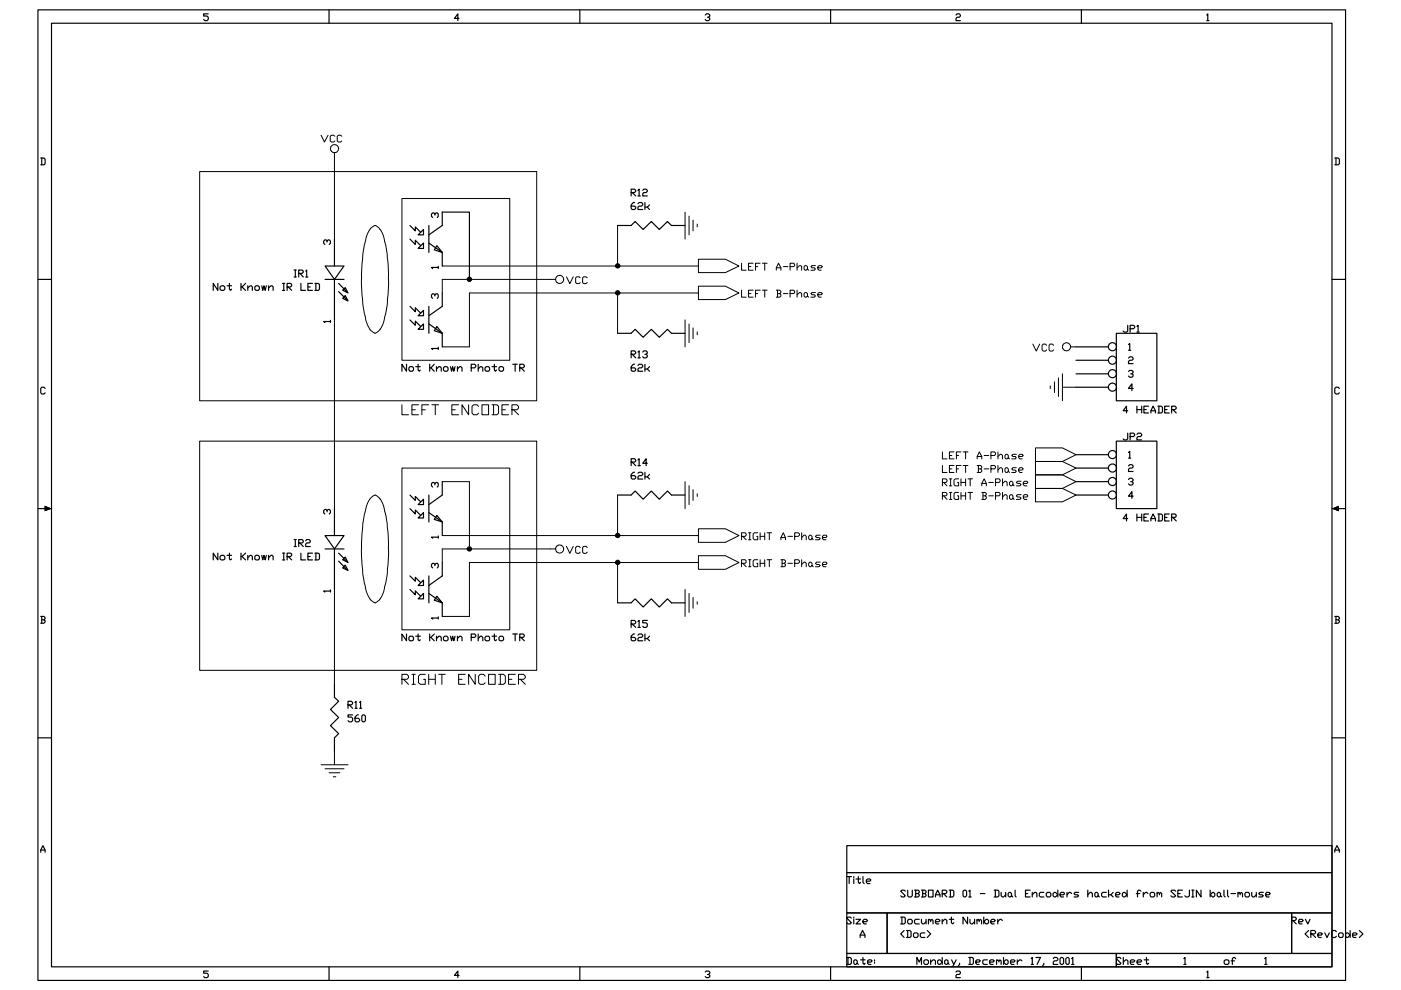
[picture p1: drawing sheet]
<svg xmlns="http://www.w3.org/2000/svg" width="297mm" height="210mm" viewBox="0 0 297 210" stroke-linecap="round" stroke-linejoin="round" font-family="sans-serif">
<!-- layer: TITLE -->
<g fill="none" stroke="#000" stroke-width=".25">
<path d="M8 2.1h277.3v205.8h-277.3zM10.9 4.9h271.5v200.1h-271.5zM44.2 2.9h-1v.5h.7l.3 .3v.4l-.3 .3h-.5l-.2-.3M69.8 2.1v2.8M97.3 3.9h-.9l.7-1v1.5M122.9 2.1v2.8M149.5 3.2l.3-.3h.4l.3 .3-.3 .5M150 3.7h.2l.3 .4-.3 .3h-.4l-.3-.3M176.1 2.1v2.8M202.7 3.2l.2-.3h.5l.2 .3-.2 .5h-.5l-.2 .2v.5h.9M229.3 2.1v2.8M255.9 3.2l.2-.3v1.5"/>
<path d="M255.9 4.4h.4M8.6 33.5h.7l.3 .3v.9l-.3 .2h-.7M8.8 33.5v1.4M283 33.5h.7l.3 .3v.9l-.3 .2h-.7M283.3 33.5v1.4M8 59.2h2.9M282.4 59.2h2.9M9.6 82.4l-.3-.3h-.5l-.2 .3v.9l.2 .2h.5l.3-.2M284 82.4l-.3-.3h-.4l-.3 .3v.9l.3 .2h.4l.3-.2M8 107.8h2.9M282.4 107.8h2.9M8.6 130.7h.7l.3 .3-.3 .4 .3 .2v.3l-.3 .2h-.7"/>
<path d="M8.8 130.7v1.4M8.8 131.4h.5M283 130.7h.7l.3 .3-.3 .4 .3 .2v.3l-.3 .2h-.7M283.3 130.7v1.4M283.3 131.4h.4M8 156.4h2.9M282.4 156.4h2.9M179.5 179.3h102.9v5.7h-102.9zM8.6 180.7v-.5l.5-.9 .5 .9v.5M8.6 180.2h1M179.5 185h102.9v8.6h-102.9zM179.5 193.6h8.6v8.6h-8.6z"/>
<path d="M182.4 198.8v-.5l.5-1 .5 1v.5M182.4 198.3h1M188.1 193.6h85.8v8.6h-85.8zM191.7 197.3l-.7 .7 .7 .8M191.9 188.9l-.2-.2h-.5l-.2 .2 .9 1-.2 .3h-.5l-.2-.3M192.2 197.3h.7l.3 .2v1l-.3 .3h-.7M192.4 188.7v1.2l.3 .3h.5l.2-.3v-1.2M192.4 197.3v1.5M193.7 198l.2-.2h.5l.2 .2v.5l-.2 .3h-.5l-.2-.3zM193.9 188.7h.7l.3 .2v.3l-.3 .3 .3 .4-.3 .3h-.7M194.1 188.7v1.5M194.1 189.5h.5"/>
<path d="M195.4 188.7h.7l.2 .2v.3l-.2 .3 .2 .4-.2 .3h-.7M195.6 189.5h.5M195.6 188.7v1.5M196.1 197.8h-.7l-.3 .2v.5l.3 .3h.7M196.6 197.3l.7 .7-.7 .8M196.8 188.7h1v1.5h-1zM198.3 190.2v-.5l.5-1 .5 1v.5M198.3 189.7h1M199.8 189.5h.7l.2-.6-.2-.2h-.7v1.5M200 189.5l.7 .7M201.3 188.7h.7l.2 .2v1l-.2 .3h-.7M201.5 188.7v1.5"/>
<path d="M204.2 188.9l.2-.2 .5 .2v1l-.2 .3h-.3l-.2-.3zM205.4 188.9l.3-.2v1.5M205.4 190.2h.5M207.9 189.5h.9M210.8 188.7h.7l.3 .2v1l-.3 .3h-.7M211 188.7v1.5M212.3 189.2v.7l.2 .3h.3l.4-.5M213.2 189.2v1M214.5 189.9l-.5 .3-.3-.3v-.4l.5-.3 .3 .3v.4l.2 .3M215.2 188.7v1.2l.2 .3M217.4 189.5h.5M218.4 188.7h-1v1.5h1"/>
<path d="M218.9 189.7l.5-.5h.2l.2 .3v.7M218.9 189.2v1M221.3 189.2h-.7l-.3 .3v.4l.3 .3h.7M221.8 189.5l.3-.3h.4l.3 .3v.4l-.3 .3h-.4l-.3-.3zM223.3 189.5l.2-.3h.3l.5 .5-.5 .5h-.3l-.2-.3zM224.3 188.7v1.5M224.7 189.7h.8l.2-.2-.2-.3h-.5l-.3 .3v.4l.3 .3h.5M226.2 189.2v1M227.2 189.5l-.3-.3h-.2l-.5 .5M228.7 189.2h-.8l-.2 .3 .2 .2h.5l.3 .2-.3 .3h-.7M230.6 189.7l.5-.5h.3l.2 .3v.7M230.6 188.7v1.5"/>
<path d="M232.8 189.9l-.2 .3h-.3l-.2-.3v-.4l.2-.3h.3l.2 .3v.4l.3 .3M234.6 189.2h-.8l-.2 .3v.4l.2 .3h.8M235 188.7v1.5M235.5 189.7l.5 .5M236 189.2l-.5 .5h-.5M236.5 189.7h.7l.3-.2-.3-.3h-.4l-.3 .3v.4l.3 .3h.4M238 189.5l.2-.3h.3l.5 .5-.5 .5h-.3l-.2-.3zM239 188.7v1.5M240.9 189.5h.7M241.9 188.9l-.3-.2-.4 .2v1.3M242.4 189.2v1M243.4 189.5l-.3-.3h-.2l-.5 .5"/>
<path d="M243.8 189.5l.3-.3h.5l.2 .3v.4l-.2 .3h-.5l-.3-.3zM245.3 189.5l.3-.3 .2 .3v.2M245.3 189.2v1M245.8 189.5l.2-.3 .3 .3v.7M249.3 188.9l-.3-.2h-.5l-.3 .2 1.1 1-.3 .3h-.5l-.3-.3M249.7 189.5h.5M250.7 188.7h-1v1.5h1M252.2 188.7v1.2l-.3 .3h-.4l-.3-.3M252.7 190.2h.5M252.7 188.7h.5M252.9 188.7v1.5M254.6 188.7v1.5l-.9-1.5v1.5"/>
<path d="M256.6 188.7v1.5M257.1 189.2l.5 .3v.4l-.3 .3h-.2l-.5-.5zM258.8 189.9l-.3 .3-.4-.3v-.4l.2-.3 .5 .3v.4l.2 .3M259.5 188.7v1.2l.3 .3M260.3 188.7v1.2l.2 .3M261 189.5h1M262.5 189.5l.2-.3 .2 .5M262.5 189.2v1M262.9 189.5l.3-.3 .2 .3v.7M264.2 189.2h.5l.2 .3v.4l-.2 .3h-.5l-.3-.3v-.4zM265.4 189.2v.7l.2 .3h.3l.5-.5M266.4 189.2v1"/>
<path d="M267.8 189.2h-.7l-.2 .3 .2 .2h.5l.2 .2-.2 .3h-.7M268.4 189.7h.7l.2-.2-.2-.3h-.5l-.2 .3v.4l.2 .3h.5M273.9 193.6h8.5v8.6h-8.5zM277.5 197.3l-.8 .7 .8 .8M277.9 198h.8l.2-.2v-.3l-.2-.2h-.8v1.5M278.2 198l.7 .8M279.4 198.3h.7l.3-.3-.3-.2h-.4l-.3 .2v.5l.3 .3h.4M280.9 197.8l.4 1 .6-1M283 180.7v-.5l.5-.9 .5 .9v.5M283 180.2h1M283.3 197.5l-.2-.2h-.5l-.3 .2v1l.3 .3h.5l.2-.3M283.8 198l.3-.2h.5l.2 .2v.5l-.2 .3h-.5l-.3-.3z"/>
<path d="M285.3 198l.4-.2 .6 .5-.6 .5h-.2l-.2-.3zM286.3 197.3v1.5M286.8 198.3h.7l.2-.3-.2-.2h-.5l-.2 .2v.5l.2 .3h.5M288.2 197.3l.8 .7-.8 .8M44.2 205.9h-1v.4h.7l.3 .3v.5l-.3 .2h-.5l-.2-.2M69.8 205v2.9M97.3 206.8h-.9l.7-.9v1.4M122.9 205v2.9M149.5 206.1l.3-.2h.4l.3 .2v.2l-.3 .3M150 206.6l.5 .2v.3l-.3 .2h-.4l-.3-.2M176.1 205v2.9M179.5 202.2h57.2v2.8h-57.2z"/>
<path d="M194.4 204.5v-1.5l.5 1 .5-1v1.5M195.9 203.7l.2-.2h.5l.2 .2v.5l-.2 .3h-.5l-.2-.3zM197.3 204l.5-.5h.3l.2 .2v.8M197.3 203.5v1M198.8 203.7l.5-.2 .5 .5-.5 .5h-.2l-.3-.3zM199.8 203v1.5M201 204.2l-.5 .3-.2-.3v-.5l.4-.2 .3 .2v.5l.3 .3M201.8 203.5l.4 1M202.7 206.1l.2-.2h.5l.2 .2-.2 .5h-.5l-.2 .2v.5h.9M202.7 203.5l-.7 1.4h-.2M203.5 204.2v.3l-.3 .2M205.4 203h.8l.2 .3v.9l-.2 .3h-.8"/>
<path d="M205.7 203v1.5M206.9 204h.7l.3-.3-.3-.2h-.5l-.2 .2v.5l.2 .3h.5M209.3 203.5h-.7l-.2 .2v.5l.2 .3h.7M209.8 204h.8l.2-.3-.2-.2h-.5l-.3 .2v.5l.3 .3h.5M211.3 203.7l.2-.2 .3 .2v.3M211.3 203.5v1M211.8 203.7l.2-.2 .3 .2v.8M212.8 203v1.5M213.2 203.5l.5 .2v.5l-.2 .3h-.3l-.4-.5zM214.2 204h.8l.2-.3-.2-.2h-.5l-.3 .2v.5l.3 .3h.5M215.7 203.5v1M216.7 203.7l-.5-.2-.5 .5"/>
<path d="M218.7 203.3l.2-.3v1.5M218.7 204.5h.4M219.6 203h1l-.7 1.5M221.3 204.2v.3l-.2 .2M223.3 203.3l.2-.3h.5l.3 .3v.2l-.3 .2h-.5l-.2 .3v.5h1M224.7 203.3l.3-.3h.3l.2 .3v.9l-.2 .3h-.3l-.3-.3zM226 203.3l.2-.3h.3l.2 .3v.9l-.2 .3h-.3l-.2-.3zM227.2 203.3l.3-.3v1.5M227.2 204.5h.5M229.3 205v2.9M236.7 202.2h45.7v2.8h-45.7zM251 203.3l.2-.3v1.5"/>
<path d="M251 204.5h.5M255.9 206.1l.2-.2v1.4M255.9 207.3h.4M268.1 203.3l.3-.3v1.5M268.1 204.5h.5"/>
</g>
<path d="M9.5 107.2l1.4 .6-1.4 .6zM282.4 107.8l1.4-.6v1.2z" fill="#000"/>
<!-- layer: PARTTEXT -->
<g fill="none" stroke="#000" stroke-width=".25">
<path d="M62.4 58.7h.4M62.4 57.2h.4M62.6 57.2v1.5M63.3 58h.8l.2-.5-.2-.3h-.8v1.5M63.6 58l.7 .7M64.8 57.5l.2-.3v1.5M64.8 58.7h.5M133.8 40.8h.7l.3-.4-.3-.3h-.7v1.4M134 40.8l.8 .7M134.5 42.9h-.2l-.5 .5v.8l.2 .2h.5l.3-.2v-.3l-.3-.2h-.7M135.3 40.4l.2-.3v1.4M135.3 43.2l.2-.3h.5l.3 .3v.2l-.3 .3h-.5l-.2 .2v.5h1"/>
<path d="M135.3 41.5h.5M136.3 40.4l.2-.3h.5l.2 .3-.2 .4h-.5l-.2 .3v.4h.9M136.7 42.9v1.5M137.2 43.9l.5 .5M137.7 43.4l-.5 .5h-.5M46.2 60.1v1.5l-1-1.5v1.5M46.7 60.8l.2-.2h.5l.3 .2v.5l-.3 .3h-.5l-.2-.3zM48.1 60.6h1M48.6 60.1v1.2l.3 .3 .2-.3M51.1 60.1v1.5M51.3 60.8l.8 .8M52.1 60.1l-.8 .7h-.2"/>
<path d="M52.5 61.1l.5-.5h.3l.2 .2v.8M52.5 60.6v1M54 60.8l.3-.2h.4l.3 .2v.5l-.3 .3h-.4l-.3-.3zM55.5 60.6l.2 1 .3-1 .2 1 .3-1M56.9 61.1l.5-.5h.3l.2 .2v.8M56.9 60.6v1M59.9 61.6h.5M59.9 60.1h.5M60.2 60.1v1.5M60.9 60.8h.7l.2-.2v-.3l-.2-.2h-.7v1.5M61.1 60.8l.7 .8M63.8 60.1v1.5h1"/>
<path d="M65.3 60.8h.5M66.3 60.1h-1v1.5h1M66.8 60.1h.7l.2 .2v1l-.2 .3h-.7M67 60.1v1.5M86.2 77.2v1.5l-1-1.5v1.5M86.9 77.7h.5l.3 .3v.5l-.3 .2h-.5l-.2-.2v-.5zM88.1 77.7h1M88.6 77.2v1.3l.3 .2 .2-.2M91.1 77.2v1.5M91.4 78l.7 .7M92.1 77.2l-.7 .8h-.3M92.5 78.2l.5-.5h.3l.3 .3v.7"/>
<path d="M92.5 77.7v1M94 78l.3-.3h.4l.3 .3v.5l-.3 .2h-.4l-.3-.2zM95.5 77.7l.3 1 .2-1 .2 1 .3-1M97 78.2l.5-.5h.2l.3 .3v.7M97 77.7v1M99.9 78h.7l.3-.3v-.2l-.3-.3h-.7v1.5M101.4 78.2l.5-.5h.2l.3 .3v.7M101.4 77.2v1.5M102.8 78l.3-.3h.5l.2 .3v.5l-.2 .2h-.5l-.3-.2zM104.3 77.7h1M104.8 77.2v1.3l.2 .2 .3-.2M105.8 78l.2-.3h.5l.3 .3v.5l-.3 .2h-.5l-.2-.2z"/>
<path d="M108.7 77.2h1M109.2 77.2v1.5M110.2 78h.7l.3-.3v-.2l-.3-.3h-.7v1.5M110.4 78l.8 .7M133.8 75.1h.7l.3-.5-.3-.2h-.7v1.5M134 75.1l.8 .8M134.5 77.2h-.2l-.5 .5v.8l.2 .2h.5l.3-.2-.3-.5h-.7M135.3 74.6l.2-.2v1.5M135.3 77.5l.2-.3h.5l.3 .3v.2l-.3 .3h-.5l-.2 .2v.5h1M135.3 75.9h.5M136.3 74.6l.2-.2h.5l.2 .2-.2 .5M136.7 75.1h.3l.2 .3v.2l-.2 .3h-.5l-.2-.3"/>
<path d="M136.7 77.2v1.5M137.2 78.2l.5 .5M137.7 77.7l-.5 .5h-.5M239.1 69v1.2l-.3 .2h-.4l-.3-.2M239.6 69.7h.7l.3-.3v-.2l-.3-.2h-.7v1.4M241 69.2l.3-.2v1.4M241 70.4h.6M133.8 98h.7l.3-.2v-.3l-.3-.2h-.7v1.4M134 98l.8 .7M135.3 97.5l.2-.2v1.4M135.3 98.7h.5M137.2 98.2h-.9l.7-.9v1.4"/>
<path d="M239.1 87.1h-1l.7-1v1.5M239.1 91.8v1.3l-.3 .2h-.4l-.3-.2M239.6 92.6h.7l.3-.5-.3-.3h-.7v1.5M241 92.1l.3-.3h.5l.3 .3-.3 .5h-.5l-.3 .2v.5h1.1M241 86.1v1.5M241 86.8h1.1M242.1 86.1v1.5M242.5 86.8h.5M243.5 86.1h-1v1.5h1M244 87.6v-.5l.5-1 .5 1v.5M244 87.1h1M245.5 86.1h.7l.3 .3v.9l-.3 .3h-.7"/>
<path d="M245.7 86.1v1.5M246.9 86.8h.5M247.9 86.1h-1v1.5h1M248.4 86.8h.7l.3-.4-.3-.3h-.7v1.5M248.7 86.8l.7 .8M46.2 117.3v1.4l-1-1.4v1.4M46.7 118l.2-.3h.5l.3 .3v.5l-.3 .2h-.5l-.2-.2zM48.1 117.7h1M48.6 117.3v1.2l.3 .2 .2-.2M51.1 117.3v1.4M51.3 118l.8 .7M52.1 117.3l-.8 .7h-.2"/>
<path d="M52.5 118.3l.5-.6h.3l.2 .3v.7M52.5 117.7v1M54 118l.3-.3h.4l.3 .3v.5l-.3 .2h-.4l-.3-.2zM55.5 117.7l.2 1 .3-1 .2 1 .3-1M56.9 118.3l.5-.6h.3l.2 .3v.7M56.9 117.7v1M59.9 118.7h.5M59.9 117.3h.5M60.2 117.3v1.4M60.9 118h.7l.2-.3v-.2l-.2-.2h-.7v1.4M61.1 118l.7 .7M62.4 115.9h.4"/>
<path d="M62.4 114.4h.4M62.6 114.4v1.5M63.3 115.1h.8l.2-.2v-.2l-.2-.3h-.8v1.5M63.6 115.1l.7 .8M63.8 117.3v1.4h1M64.8 114.7l.2-.3h.5l.3 .3v.2l-.3 .2h-.5l-.2 .3v.5h1M65.3 118h.5M66.3 117.3h-1v1.4h1M66.8 117.3h.7l.2 .2v1l-.2 .2h-.7M67 117.3v1.4M134.5 100.1h-.2l-.5 .5v.7l.2 .3h.5l.3-.3-.3-.4h-.7M135.3 100.3l.2-.2h.5l.3 .2v.3l-.3 .3h-.5l-.2 .2v.5h1"/>
<path d="M136.7 100.1v1.5M137.2 101.1l.5 .5M137.7 100.6l-.5 .5h-.5M239.1 110h-1l.7-1v1.5M241 109v1.5M241 109.7h1.1M242.1 109v1.5M242.5 109.7h.5M243.5 109h-1v1.5h1M244 110.5v-.5l.5-1 .5 1v.5M244 110h1M245.5 109h.7l.3 .2v1l-.3 .3h-.7"/>
<path d="M245.7 109v1.5M246.9 109.7h.5M247.9 109h-1v1.5h1M248.4 109.7h.7l.3-.5-.3-.2h-.7v1.5M248.7 109.7l.7 .8M86.2 134.4v1.5l-1-1.5v1.5M86.9 134.9h.5l.3 .2v.6l-.3 .2h-.5l-.2-.2v-.6zM88.1 134.9h1M88.6 134.4v1.3l.3 .2 .2-.2M91.1 134.4v1.5M91.4 135.1l.7 .8M92.1 134.4l-.7 .7h-.3"/>
<path d="M92.5 135.4l.5-.5h.3l.3 .2v.8M92.5 134.9v1M94 135.1l.3-.2h.4l.3 .2v.6l-.3 .2h-.4l-.3-.2zM95.5 134.9l.3 1 .2-1 .2 1 .3-1M97 135.4l.5-.5h.2l.3 .2v.8M97 134.9v1M99.9 135.1h.7l.3-.4-.3-.3h-.7v1.5M101.4 135.4l.5-.5h.2l.3 .2v.8M101.4 134.4v1.5M102.8 135.1l.3-.2h.5l.2 .2v.6l-.2 .2h-.5l-.3-.2zM104.3 134.9h1M104.8 134.4v1.3l.2 .2 .3-.2"/>
<path d="M105.8 135.1l.2-.2h.5l.3 .2v.6l-.3 .2h-.5l-.2-.2zM108.7 134.4h1M109.2 134.4v1.5M110.2 135.1h.7l.3-.4-.3-.3h-.7v1.5M110.4 135.1l.8 .8M133.8 132.3h.7l.3-.2v-.3l-.3-.3h-.7v1.5M134 132.3l.8 .7M134.5 134.4h-.2l-.5 .5v.8l.2 .2h.5l.3-.2v-.3l-.3-.3h-.7M135.3 131.8l.2-.3v1.5M135.3 134.7l.2-.3h.5l.3 .3-.3 .4h-.5l-.2 .3v.5h1M135.3 133h.5M136.7 134.4v1.5"/>
<path d="M137.2 131.5h-.9v.6h.7l.2 .2v.5l-.2 .2h-.5l-.2-.2M137.2 135.4l.5 .5M137.7 134.9l-.5 .5h-.5M73.8 149.5h.7l.3-.3v-.3l-.3-.2h-.7v1.5M74 149.5l.8 .7M74.8 151.6h-1v.4h.7l.3 .3v.5l-.3 .2h-.5l-.2-.2M75.3 148.9l.2-.2v1.5M75.3 150.2h.4M76 151.6h-.3l-.4 .4v.8l.2 .2h.5l.2-.2v-.3l-.2-.2h-.7M76.2 148.9l.3-.2v1.5M76.2 150.2h.5M77 151.6h.2l.3 .2v1l-.3 .2h-.2l-.3-.2v-1z"/>
<path d="M179.5 185.9h1M180 185.9v1.4M180.5 194.7l-.2-.2h-.5l-.3 .2 1 .9-.2 .3h-.5l-.3-.3M181 185.9v.2M181 186.4v.9M181 194.5v.2M181 194.9v1M181.5 194.9h1l-1 1h1M181.5 186.4h1M182 185.9v1.2l.2 .2 .3-.2M183 185.9v1.2l.2 .2M183 195.4h.7l.2-.2-.2-.3h-.5l-.2 .3v.4l.2 .3h.5"/>
<path d="M183.7 186.8h.7l.3-.2-.3-.2h-.5l-.2 .2v.5l.2 .2h.5M191 194.5h.7l.2 .2v.9l-.2 .3h-.7M191.2 194.5v1.4M192.7 194.9h.5l.2 .3v.4l-.2 .3h-.5l-.3-.3v-.4zM194.9 194.9h-.8l-.2 .3v.4l.2 .3h.8M195.4 194.9v.7l.2 .3h.3l.4-.5M196.3 194.9v1M196.8 195.2l.3-.3 .2 .5M196.8 194.9v1M197.3 195.2l.3-.3 .2 .3v.7M198.3 195.4h.8l.2-.2-.2-.3h-.6l-.2 .3v.4l.2 .3h.6M199.8 195.4l.5-.5h.2l.2 .3v.7"/>
<path d="M199.8 194.9v1M201.3 194.9h.9M201.7 194.5v1.1l.3 .3 .2-.3M205.1 194.5v1.4l-.9-1.4v1.4M205.7 194.9v.7l.2 .3h.3l.4-.5M206.6 194.9v1M207.1 195.2l.3-.3 .2 .5M207.1 194.9v1M207.6 195.2l.3-.3 .2 .3v.7M208.6 194.5v1.4M209.1 194.9h.2l.3 .3v.4l-.3 .3h-.2l-.5-.5zM210.1 195.4h.7l.2-.2-.2-.3h-.5l-.2 .3v.4l.2 .3h.5"/>
<path d="M211.5 194.9v1M212.5 195.2l-.2-.3h-.3l-.5 .5M273.9 195.2h.7l.2-.3v-.2l-.2-.2h-.7v1.4M274.1 195.2l.7 .7M275.3 195.4h.8l.2-.2-.2-.3h-.6l-.2 .3v.4l.2 .3h.6M276.8 194.9l.5 1 .4-1M179.5 203h.8l.2 .3v.9l-.2 .3h-.8M179.8 203v1.5M181.7 204.2l-.2 .3h-.3l-.2-.3v-.5l.5-.2 .2 .2v.5l.3 .3M182.5 203.5h.9M183 203v1.2l.2 .3 .2-.3M183.9 204h.8l.2-.3-.2-.2h-.5l-.3 .2v.5l.3 .3h.5"/>
<path d="M185.4 203.5v.2M185.4 204v.2M237.7 203.3l-.3-.3h-.5l-.2 .3 1 .9-.3 .3h-.5l-.2-.3M238.2 204l.5-.5h.2l.2 .2v.8M238.2 203v1.5M239.6 204h.8l.2-.3-.2-.2h-.5l-.3 .2v.5l.3 .3h.5M241.1 204h.8l.2-.3-.2-.2h-.6l-.2 .2v.5l.2 .3h.6M242.6 203.5h.9M243.1 203v1.2l.2 .3 .2-.3M259.5 203.7l.3-.2h.5l.3 .2v.5l-.3 .3h-.5l-.3-.3zM261 203.7h.7M262 203.3l-.3-.3-.4 .3v1.2"/>
</g>
<!-- layer: PARTS -->
<g fill="none" stroke="#000" stroke-width=".25">
<path d="M68.9 56.4h4l-2 2.8zM68.9 59.2h4M69.3 51.3l.3-.4 .5 .2v.5l-.3 .2M69.3 51.1l-.2-.2h-.2l-.3 .2v.5l.3 .2M70.9 50.7v5.7M70.9 59.2v8.6M86.9 47.8l1.2 1.2v-.9l1.1 1.1M86.9 50.7l1.2 1.1v-.9l1.1 1.2M88.6 49.8l1.2-1.1v1.1zM88.6 52.7l1.2-1.2v1.2zM90.9 51.5l2.9 2v2.9M90.9 47.8v5.7"/>
<path d="M92.2 45.6l.3-.5h.2l.2 .3v.5l-.2 .2M92.2 45.4l-.2-.3h-.3l-.2 .3v.5l.2 .2M92.6 52.1l1.2 1.4-1.7-.5zM92.9 56.7h-1.4l.2 .3M92.9 56.5v.5M93.8 45v2.8l-2.9 2M130.9 47.8h2.9l.9-.8 1.7 1.7 1.7-1.7 1.7 1.7 1.7-1.7 .9 .8h2.8M70.1 68.2h-1.5l.3 .2M70.1 67.9v.5M71.8 60.1l1.7 1.7M71.8 61.8l1.7 1.7M73.2 62.7l.6 1.1-1.2-.5z"/>
<path d="M73.2 61l.6 1.1-1.2-.6zM86.9 65l1.2 1.1v-.9l1.1 1.2M86.9 67.8l1.2 1.2v-.9l1.1 1.1M88.6 66.9l1.2-1.1v1.1zM88.6 69.8l1.2-1.1v1.1zM90.9 68.7l2.9 2v2.8M90.9 65v5.7M92.2 62.8l.3-.5h.2l.2 .2v.5l-.2 .3M92.2 62.5l-.2-.2h-.3l-.2 .2v.5l.2 .3M92.6 69.2l1.2 1.5-1.7-.6zM92.9 73.9h-1.4l.2 .2M92.9 73.6v.5"/>
<path d="M93.8 62.1v2.9l-2.9 1.9M130.9 70.7h2.9l.9-.9 1.7 1.7 1.7-1.7 1.7 1.7 1.7-1.7 .9 .9h2.8M235 73.5a.86 .86 0 0 1 1.2-.8 .86 .86 0 0 1 .3 1.5 .86 .86 0 0 1-1.4-.3l-.1-.4h-6.9M235 76.4a.86 .86 0 0 1 1.2-.8 .86 .86 0 0 1 .3 1.4 .86 .86 0 0 1-1.4-.3l-.1-.3h-6.9M235 79.2a.86 .86 0 0 1 1.2-.7 .86 .86 0 0 1 .3 1.4 .86 .86 0 0 1-1.4-.3l-.1-.3h-6.9M236.7 70.7h8.6v14.3h-8.6zM239.3 73l.2-.2v1.5M239.3 75.9l.2-.2h.5l.2 .2v.3l-.2 .2h-.5l-.2 .2v.5h.9M239.3 78.8l.2-.3h.5l.2 .3v.2l-.2 .3M239.3 74.3h.4M239.7 79.3l.5 .2v.2l-.2 .3h-.5l-.2-.3M235 82.1a.86 .86 0 0 1 1.2-.8 .86 .86 0 0 1 .3 1.4 .86 .86 0 0 1-1.4-.3l-.1-.3h-6.9"/>
<path d="M235 96.4a.86 .86 0 0 1 1.2-.8 .86 .86 0 0 1 .3 1.4 .86 .86 0 0 1-1.4-.3l-.1-.3h-6.9M235 99.2a.86 .86 0 0 1 1.2-.7 .86 .86 0 0 1 .3 1.4 .86 .86 0 0 1-1.4-.3l-.1-.4h-6.9M236.7 93.5h8.6v14.3h-8.6zM239.3 95.9l.2-.2v1.4M239.3 98.8l.2-.3h.5l.2 .3v.2l-.2 .2h-.5l-.2 .3v.5h.9M239.3 97.1h.4M240.2 82.4h-.9l.7-1v1.4M68.9 113.6h4l-2 2.8zM68.9 116.4h4M69.3 108.5v-.2l.5-.3 .3 .3v.4l-.3 .3M69.3 108.3l-.2-.3h-.2l-.3 .3v.4l.3 .3M70.9 107.8v5.8"/>
<path d="M70.9 116.4v8.6M71.8 117.3l1.7 1.7M71.8 119l1.7 1.7M73.2 119.8l.6 1.2-1.2-.6zM73.2 118.1l.6 1.2-1.2-.6zM86.9 105l1.2 1.1v-.8l1.1 1.1M86.9 107.8l1.2 1.2v-.9l1.1 1.2M88.6 107l1.2-1.2v1.2zM88.6 109.8l1.2-1.1v1.1zM90.9 108.7l2.9 2v2.9M90.9 105v5.7M92.2 102.8v-.3l.3-.2h.2l.2 .2v.5l-.2 .3"/>
<path d="M92.2 102.5l-.2-.2h-.3l-.2 .2v.5l.2 .3M92.2 119.9v-.2l.3-.3h.2l.2 .3v.5l-.2 .2M92.2 119.7l-.2-.3h-.3l-.2 .3v.5l.2 .2M92.6 109.3l1.2 1.4-1.7-.6zM92.9 113.9h-1.4l.2 .2M92.9 113.6v.5M93.8 102.1v2.9l-2.9 2M93.8 119.3v2.8l-2.9 2M130.9 105h2.9l.9-.9 1.7 1.7 1.7-1.7 1.7 1.7 1.7-1.7 .9 .9h2.8M235 102.1a.86 .86 0 0 1 1.2-.8 .86 .86 0 0 1 .3 1.4 .86 .86 0 0 1-1.4-.3l-.1-.3h-6.9M235 105a.86 .86 0 0 1 1.2-.8 .86 .86 0 0 1 .3 1.4 .86 .86 0 0 1-1.4-.3l-.1-.3h-6.9M239.3 101.7l.2-.3h.5l.2 .3-.2 .4"/>
<path d="M239.7 102.1l.5 .2v.3l-.2 .2h-.5l-.2-.2M240.2 105.2h-.9l.7-1v1.5M70.1 125.3h-1.5l.3 .2M70.1 125.1v.4M86.9 122.1l1.2 1.1v-.8l1.1 1.1M86.9 125l1.2 1.1v-.8l1.1 1.1M88.6 124.1l1.2-1.1v1.1zM88.6 127l1.2-1.2v1.2zM90.9 125.8l2.9 2v2.9M90.9 122.1v5.7M92.6 126.4l1.2 1.4-1.7-.5zM92.9 131h-1.4l.2 .2"/>
<path d="M92.9 130.8v.4M130.9 127.8h2.9l.9-.8 1.7 1.7 1.7-1.7 1.7 1.7 1.7-1.7 .9 .8h2.8M70.9 145v2.8l.9 .9-1.7 1.7 1.7 1.7-1.7 1.8 1.7 1.6-.9 .9v2.9"/>
</g>
<!-- layer: WIRE -->
<path d="M93.8 45h5.7v14.2" fill="none" stroke="#000" stroke-width=".25"/>
<g fill="none" stroke="#000" stroke-width=".57">
<path d="M99.2 59.2l.3-.3 .3 .3M99.8 59.2l-.3 .3-.3-.3M130.7 56.4l.3-.3 .2 .3M131.3 56.4l-.3 .2-.4-.2M130.7 62.1l.3-.3 .2 .3M131.3 62.1l-.3 .3-.4-.3M99.8 116.4a.28 .28 0 0 1-.4 .3 .28 .28 0 0 1-.1-.5 .28 .28 0 0 1 .5 0v.2"/>
<circle cx="130.9" cy="113.5" r=".3"/>
<circle cx="130.9" cy="119.2" r=".3"/>
</g>
<g fill="none" stroke="#000" stroke-width=".21">
<path d="M70.9 33.5v17.2M93.8 56.4h37.1M116.7 59.2h-22.9v2.9M130.9 47.8v8.6h17.2M70.9 67.8v40M130.9 62.1v8.6M148.1 62.1h-48.6v11.4h-5.7M225.3 82.1h2.8M93.8 102.1h5.7v14.3M93.8 113.6h54.3M116.7 116.4h-22.9v2.9M130.9 105v8.6"/>
<path d="M130.9 119.3v8.5M148.1 119.3h-48.6v11.4h-5.7M70.9 125v20M70.9 159.3v2.9"/>
</g>
<!-- layer: PARTS -->
<g fill="none" stroke="#000" stroke-width=".21">
<path d="M70.6 32.3a.85 .85 0 0 1-.4-1.3 .85 .85 0 0 1 1.4 .1 .85 .85 0 0 1-.7 1.3v1.1M70.6 32.3l.3 .1M116.7 59.2h1.1l.2 .7M118.1 59.8a.78 .78 0 0 0 1.2 .1M118.7 58.3a.86 .86 0 0 1 .8 .6 .86 .86 0 0 1-.2 .9M118.7 58.4a.8 .8 0 0 0-.9 .8M145.2 45v5.7M146.1 45.8v4M146.9 46.7v2.3M147.8 47.5v.6M148.1 55h5.7l2.9 1.4-2.9 1.4h-5.7zM145.2 67.8v5.7"/>
<path d="M146.1 68.7v4M146.9 69.5v2.3M147.8 70.4v.6M148.1 60.7h5.7l2.9 1.4-2.9 1.4h-5.7zM225.3 79.3v5.7M225.3 73.8l.5 .6M225.8 74.3l.6 .1M226.9 73.2a.87 .87 0 0 0-1.1-.4 .87 .87 0 0 0-.5 1.1M226.9 73.9l-.5 .4M226.9 73.2l.1 .3M227 73.5h1.1M227 73.5l-.1 .3"/>
<path d="M219.5 95h5.8l2.8 1.4-2.8 1.4h-5.8zM219.5 97.8h5.8l2.8 1.4-2.8 1.5h-5.8zM222.7 81.8v.6M223.6 81v2.2M224.4 80.1v4M117.9 116a.85 .85 0 0 1 1.3-.3 .85 .85 0 0 1-.2 1.4 .85 .85 0 0 1-1.2-.7h-1.1M117.9 116.1l-.1 .3M145.2 102.1v5.7M146.1 103v4M146.9 103.8v2.3M147.8 104.7v.6M148.1 112.1h5.7l2.9 1.5-2.9 1.4h-5.7z"/>
<path d="M148.1 117.8h5.7l2.9 1.5-2.9 1.4h-5.7zM219.5 100.7h5.8l2.8 1.4-2.8 1.5h-5.8zM219.5 103.6h5.8l2.8 1.4-2.8 1.4h-5.8zM145.2 125v5.7M146.1 125.8v4.1M146.9 126.7v2.3M147.8 127.6v.5M68.1 162.2h5.7M68.9 163h4M69.8 163.8h2.3M70.7 164.7h.5"/>
</g>
<!-- layer: PARTTEXT -->
<g fill="none" stroke="#000" stroke-width=".21">
<path d="M68.1 28.7l.7 1.4 .8-1.4M71 28.9l-.3-.2h-.4l-.3 .2v1l.3 .2h.4l.3-.2M72.5 28.9l-.3-.2h-.4l-.3 .2v1l.3 .2h.4l.3-.2M120.1 58.7l.7 1.4 .7-1.4M123 58.9l-.2-.2h-.5l-.3 .2v1l.3 .2h.5l.2-.2M124.5 58.9l-.3-.2h-.5l-.2 .2v1l.2 .2h.5l.3-.2M157.2 55.8v1.5h1M158.7 56.5h.5M159.7 55.8h-1v1.5h1M160.2 56.5h.5M161.2 55.8h-1v1.5M161.6 55.8h1"/>
<path d="M162.1 55.8v1.5M164.6 57.3v-.5l.5-1 .5 1v.5M164.6 56.8h1M166.1 56.5h.9M167.5 56.5h.8l.2-.4-.2-.3h-.8v1.5M169 56.8l.5-.5h.2l.3 .2v.8M169 55.8v1.5M171.2 57l-.3 .3h-.2l-.2-.3v-.5l.4-.2 .3 .2v.5l.2 .3M172.9 56.3h-.7l-.3 .2 .3 .3h.5l.2 .2-.2 .3h-.8M173.4 56.8h.7l.3-.3-.3-.2h-.4l-.3 .2v.5l.3 .3h.4M157.2 61.5v1.5h1M158.7 62.2h.5"/>
<path d="M159.7 61.5h-1v1.5h1M160.2 62.2h.5M161.2 61.5h-1v1.5M161.6 61.5h1M162.1 61.5v1.5M164.6 61.5h.7l.3 .3v.2l-.3 .2 .3 .3v.3l-.3 .2h-.7M164.8 62.2h.5M164.8 61.5v1.5M166.1 62.2h.9M167.5 62.2h.8l.2-.4-.2-.3h-.8v1.5M169 62.5l.5-.5h.2l.3 .2v.8M169 61.5v1.5"/>
<path d="M171.2 62.8l-.3 .2h-.2l-.2-.2v-.6l.4-.2 .3 .2v.6l.2 .2M172.9 62h-.7l-.3 .2 .3 .3h.5l.2 .3-.2 .2h-.8M173.4 62.5h.7l.3-.3-.3-.2h-.4l-.3 .2v.6l.3 .2h.4M219 73l.7 1.4 .7-1.4M221.9 73.2l-.2-.2h-.5l-.3 .2v1l.3 .2h.5l.2-.2M223.4 73.2l-.3-.2h-.5l-.2 .2v1l.2 .2h.5l.3-.2M199.8 95.8v1.5h1M199.8 98.7v1.5h1M201.3 96.6h.5M201.3 99.4h.5M202.3 95.8h-1v1.5h1M202.3 98.7h-1v1.5h1"/>
<path d="M202.8 96.6h.4M202.8 99.4h.4M203.8 95.8h-1v1.5M203.8 98.7h-1v1.5M204.2 95.8h1M204.2 98.7h1M204.7 95.8v1.5M204.7 98.7v1.5M207.2 97.3v-.5l.4-1 .6 1v.5M207.2 98.7h.7l.3 .2-.3 .5 .3 .3v.2l-.3 .3h-.7M207.2 96.8h1M207.4 99.4h.5"/>
<path d="M207.4 98.7v1.5M208.7 96.6h.9M208.7 99.4h.9M210.1 96.6h.8l.2-.5-.2-.3h-.8v1.5M210.1 99.4h.8l.2-.5-.2-.2h-.8v1.5M211.6 96.8l.4-.5h.3l.3 .3v.7M211.6 99.7l.4-.5h.3l.3 .2v.8M211.6 95.8v1.5M211.6 98.7v1.5M213.8 97l-.3 .3h-.2l-.2-.3v-.4l.2-.3h.2l.3 .3v.4l.2 .3M213.8 99.9l-.3 .3h-.2l-.2-.3v-.5l.2-.2h.2l.3 .2v.5l.2 .3M215.5 96.3h-.7l-.3 .3 .3 .2h.5l.2 .2-.2 .3h-.8"/>
<path d="M215.5 99.2h-.7l-.3 .2 .3 .3h.5l.2 .2-.2 .3h-.8M216 96.8h.7l.3-.2-.3-.3h-.5l-.2 .3v.4l.2 .3h.5M216 99.7h.7l.3-.3-.3-.2h-.5l-.2 .2v.5l.2 .3h.5M120.1 115.8l.7 1.5 .7-1.5M123 116.1l-.2-.3h-.5l-.3 .3v1l.3 .2h.5l.2-.2M124.5 116.1l-.3-.3h-.5l-.2 .3v1l.2 .2h.5l.3-.2M157.2 113.7h.8l.2-.5-.2-.2h-.8v1.4M157.2 119.4h.8l.2-.5-.2-.2h-.8v1.5M157.5 113.7l.7 .7M157.5 119.4l.7 .8M158.7 114.4h.5M158.7 113h.5"/>
<path d="M158.7 118.7h.5M159 113v1.4M159 118.7v1.5M160.7 113h-.8l-.2 .2v1l.2 .2h.8v-.7h-.3M160.7 118.7h-.8l-.2 .2v1l.2 .3h.8v-.8h-.3M161.2 113v1.4M161.2 118.7v1.5M161.2 113.7h.9M161.2 119.4h.9M162.1 113v1.4M162.1 118.7v1.5M162.6 113h1"/>
<path d="M162.6 118.7h1M163.1 113v1.4M163.1 118.7v1.5M165.6 114.4v-.4l.5-1 .4 1v.4M165.6 118.7h.7l.2 .2v.3l-.2 .2 .2 .5-.2 .3h-.7M165.6 114h.9M165.8 119.4h.5M165.8 118.7v1.5M167 113.7h1M167 119.4h1M168.5 113.7h.7l.3-.2v-.3l-.3-.2h-.7v1.4M168.5 119.4h.7l.3-.2v-.3l-.3-.2h-.7v1.5"/>
<path d="M170 114l.5-.5h.2l.2 .2v.7M170 119.7l.5-.5h.2l.2 .2v.8M170 113v1.4M170 118.7v1.5M172.2 114.2l-.3 .2-.5-.2v-.5l.3-.2 .5 .2v.5l.2 .2M172.2 119.9l-.3 .3-.5-.3v-.5l.3-.2 .5 .2v.5l.2 .3M173.9 113.5h-.8l-.2 .2 .2 .3h.6l.2 .2-.2 .2h-.8M173.9 119.2h-.8l-.2 .2 .2 .3h.6l.2 .2-.2 .3h-.8M174.4 114h.7l.2-.3-.2-.2h-.5l-.2 .2v.5l.2 .2h.5M174.4 119.7h.7l.2-.3-.2-.2h-.5l-.2 .2v.5l.2 .3h.5M199.8 102.3h.8l.2-.5-.2-.3h-.8v1.5M199.8 105.1h.8l.2-.4-.2-.3h-.8v1.5"/>
<path d="M200.1 102.3l.7 .7M200.1 105.1l.7 .8M201.3 103h.5M201.3 101.5h.5M201.3 105.9h.5M201.3 104.4h.5M201.5 101.5v1.5M201.5 104.4v1.5M203.2 101.5h-.7l-.2 .3v1l.2 .2h.7v-.7h-.2M203.2 104.4h-.7l-.2 .3v.9l.2 .3h.7v-.8h-.2M203.8 101.5v1.5M203.8 104.4v1.5"/>
<path d="M203.8 102.3h.9M203.8 105.1h.9M204.7 101.5v1.5M204.7 104.4v1.5M205.2 101.5h1M205.2 104.4h1M205.7 101.5v1.5M205.7 104.4v1.5M208.2 103v-.5l.5-1 .4 1v.5M208.2 104.4h.7l.2 .3-.2 .4 .2 .3v.2l-.2 .3h-.7M208.2 102.5h.9M208.4 105.1h.5"/>
<path d="M208.4 104.4v1.5M209.6 102.3h1M209.6 105.1h1M211.1 102.3h.7l.2-.5-.2-.3h-.7v1.5M211.1 105.1h.7l.2-.4-.2-.3h-.7v1.5M212.6 102.5l.5-.5h.2l.2 .3v.7M212.6 105.4l.5-.5h.2l.2 .2v.8M212.6 101.5v1.5M212.6 104.4v1.5M214.8 102.8l-.3 .2-.5-.2v-.5l.3-.3 .5 .3v.5l.2 .2M214.8 105.6l-.3 .3-.5-.3v-.5l.3-.2 .5 .2v.5l.2 .3M216.5 102h-.8l-.2 .3 .2 .2h.5l.3 .3-.3 .2h-.7"/>
<path d="M216.5 104.9h-.8l-.2 .2 .2 .3h.5l.3 .2-.3 .3h-.7M217 102.5h.7l.2-.2-.2-.3h-.5l-.2 .3v.5l.2 .2h.5M217 105.4h.7l.2-.3-.2-.2h-.5l-.2 .2v.5l.2 .3h.5M158.7 120.2h.5"/>
</g>
<!-- layer: COMMENTS -->
<g fill="none" stroke="#000" stroke-width=".21">
<path d="M42.3 36.4h71.5v48.6h-71.5zM76.6 59.2a31.7 31.7 0 0 0 1.3 9.7l.5 .9M78.4 48.7a12.6 12.6 0 0 0-1.4 4.9l-.3 5.6M78.4 48.7l.2-.3a.94 .94 0 0 1 .9-.6 .94 .94 0 0 1 .9 .6l.2 .3M80.6 48.7a12.5 12.5 0 0 1 1.5 4.9v1.3M82.2 54.8l.1 4.4M82.4 59.2l-.3 4.4M85.2 42.1h22.9v34.3h-22.9zM82.2 63.6l-.2 1.9a10.7 10.7 0 0 1-1.6 4.6 .96 .96 0 0 1-.9 .6 .96 .96 0 0 1-.9-.6l-.2-.3M42.3 93.5h71.5v48.6h-71.5zM85.2 99.2h22.9v34.3h-22.9zM85.2 85.8v2.1h1.4"/>
<path d="M87.3 86.9h.8M88.7 85.8h-1.4v2.1h1.4M89.5 86.9h.7M90.9 85.8h-1.4v2.1M91.6 85.8h1.4M92.3 85.8v2.1M95.8 86.9h.7M97.2 85.8h-1.4v2.1h1.4M99.4 85.8v2.1l-1.4-2.1v2.1M101.5 86.2l-.4-.4h-.7l-.3 .4v1.4l.3 .3h.7l.4-.3M102.2 85.8h1.4v2.1h-1.4zM104.3 85.8h1.1l.3 .4v1.4l-.3 .3h-1.1"/>
<path d="M104.6 85.8v2.1M106.4 86.9h.7M107.8 85.8h-1.4v2.1h1.4M108.5 86.9h1.1l.3-.4v-.3l-.3-.4h-1.1v2.1M108.9 86.9l1 1M76.9 112l-.3 5 .3 3.8M78.4 105.8a12.7 12.7 0 0 0-1.4 5l-.1 1.2M78.4 105.8l.2-.3a.94 .94 0 0 1 .9-.5 .94 .94 0 0 1 .9 .6l.2 .2M80.6 105.8a12.4 12.4 0 0 1 1.5 5v1.2M82.2 112l.1 4.4M82.4 116.4l-.3 4.4M76.9 120.8l.2 1.8a11.1 11.1 0 0 0 1.3 4.3"/>
<path d="M82.2 120.8l-.2 1.8a10.7 10.7 0 0 1-1.6 4.6 .96 .96 0 0 1-.9 .6 .96 .96 0 0 1-.9-.6l-.2-.2M85.2 144h1.1l.3-.3v-.3l-.3-.4h-1.1v2.1M85.6 144l1 1.1M87.3 145.1h.8M87.3 143h.8M87.7 143v2.1M90.2 143h-1.1l-.4 .4v1.4l.4 .3h1.1v-1.1h-.4M90.9 143v2.1M90.9 144h1.4M92.3 143v2.1M93 143h1.4M93.7 143v2.1"/>
<path d="M97.2 144h.8M98.6 143h-1.4v2.1h1.4M100.8 143v2.1l-1.4-2.1v2.1M102.9 143.4l-.4-.4h-.7l-.3 .4v1.4l.3 .3h.7l.4-.3M103.6 143h1.4v2.1h-1.4zM105.7 143h1.1l.3 .4v1.4l-.3 .3h-1.1M106.1 143v2.1M107.8 144h.7M109.3 143h-1.5v2.1h1.5M109.9 144h1.1l.4-.3v-.3l-.4-.4h-1.1v2.1M110.3 144l1.1 1.1"/>
</g>
</svg>
